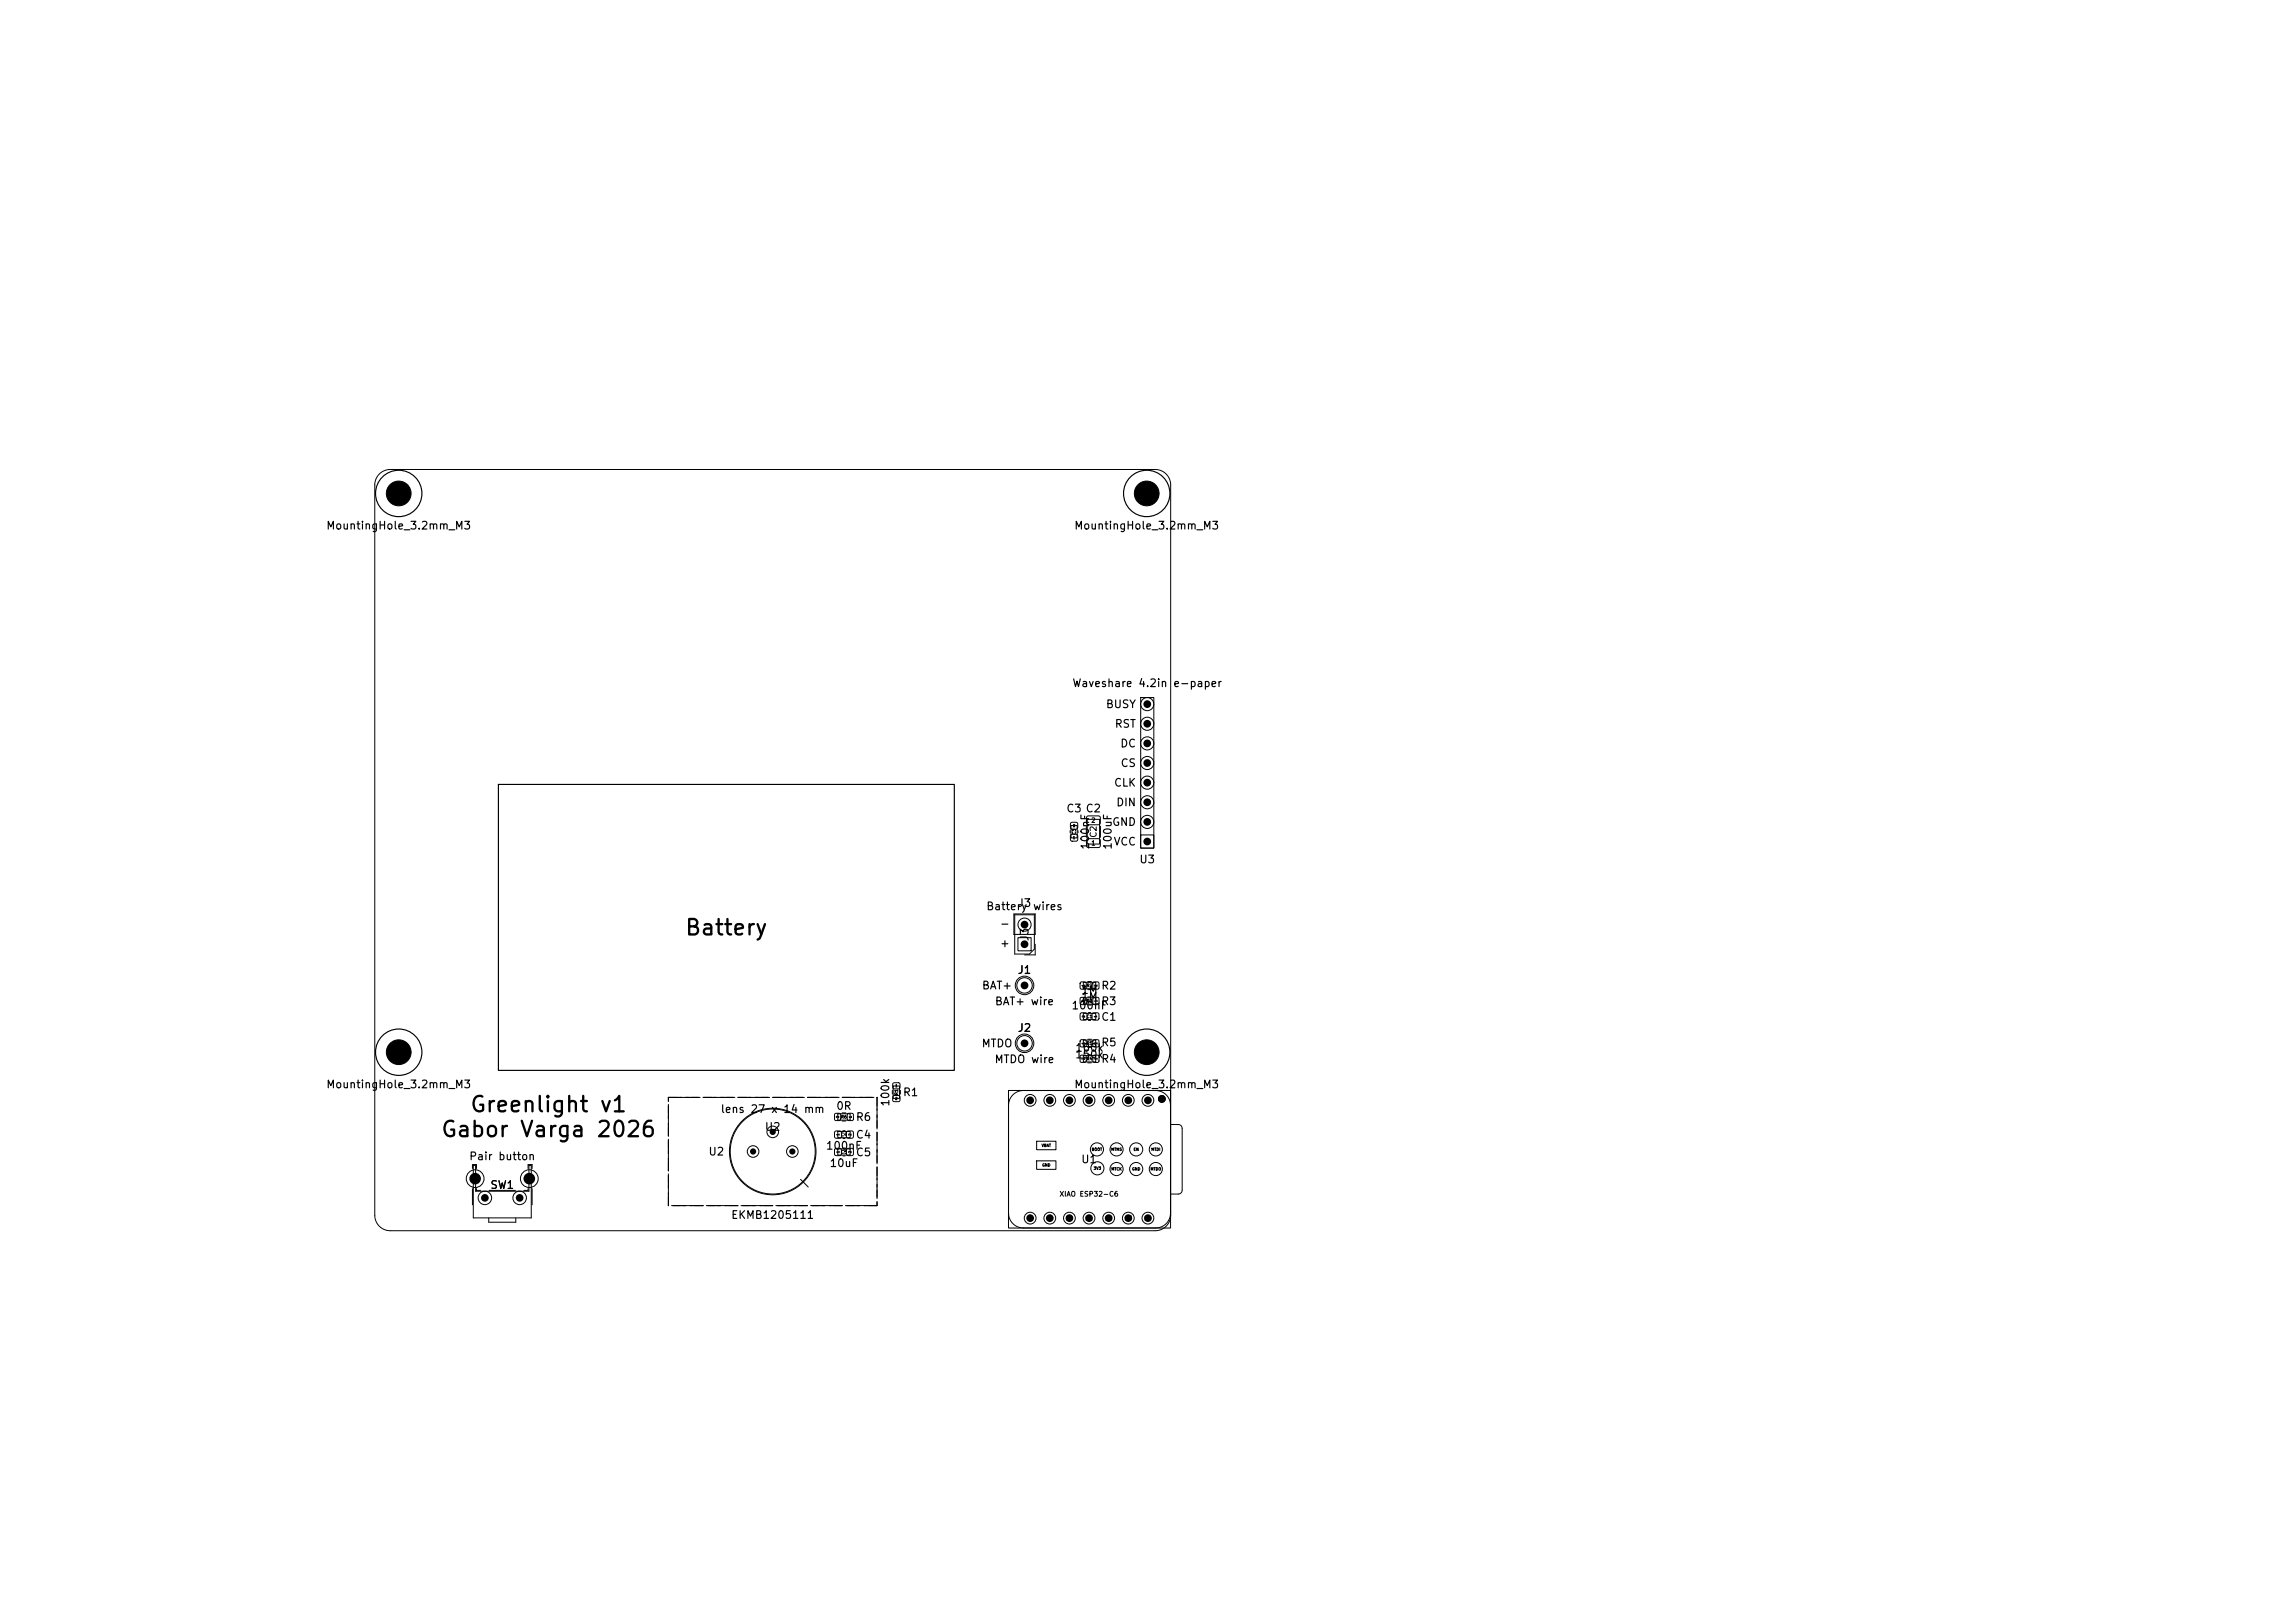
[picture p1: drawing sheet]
<svg xmlns="http://www.w3.org/2000/svg" width="297mm" height="210mm" viewBox="0 0 297 210" stroke-linecap="round" stroke-linejoin="round" font-family="sans-serif">
<defs><g id="words">
<g font-size="2">
<text x="88.5" y="121.5">Battery</text>
<text x="56.9" y="147.6">Gabor Varga 2026</text>
<text x="60.7" y="144.4">Greenlight v1</text>
</g>
<g font-size="1">
<text x="42.1" y="68.8">MountingHole_3.2mm_M3</text>
<text x="138.9" y="68.8">MountingHole_3.2mm_M3</text>
<text x="138.7" y="89.1">Waveshare 4.2in</text>
<text x="151.8" y="89.1">e-paper</text>
<text x="143" y="91.9">BUSY</text>
<text x="144.2" y="94.4">RST</text>
<text x="144.9" y="96.9">DC</text>
<text x="144.9" y="99.5">CS</text>
<text x="137.9" y="105.4">C3 C2</text>
<text x="143.9" y="107.1">GND</text>
<text x="144.1" y="102">CLK</text>
<text x="144.4" y="104.6">DIN</text>
<text x="141.2" y="110" transform="rotate(-90 141.2 110)">100nF</text>
<text x="144" y="109.6">VCC</text>
<text x="144.1" y="110" transform="rotate(-90 144.1 110)">100uF</text>
<text x="147.4" y="111.9">U3</text>
<text x="127.6" y="118">Battery wires</text>
<text x="131.6" y="117.6">J3</text>
<text x="129.3" y="120.3">-</text>
<text x="129.3" y="122.8">+</text>
<text x="133.3" y="121.9" transform="rotate(-90 133.3 121.9)">J3</text>
<text x="127" y="128.3">BAT+</text>
<text x="128.7" y="130.3">BAT+ wire</text>
<text x="131.6" y="126.3">J1</text>
<text x="138.6" y="130.9">100nF</text>
<text x="139.9" y="128.9">1M</text>
<text x="142.4" y="130.3">R3</text>
<text x="142.4" y="128.3">R2</text>
<text x="127" y="135.8">MTDO</text>
<text x="128.6" y="137.8">MTDO wire</text>
<text x="131.6" y="133.8">J2</text>
<text x="139.1" y="137.2">150k</text>
<text x="139.1" y="136.3">100k</text>
<text x="142.4" y="135.6">R5</text>
<text x="142.4" y="137.8">R4</text>
<text x="142.4" y="132.3">C1</text>
<text x="42.1" y="141.1">MountingHole_3.2mm_M3</text>
<text x="108.1" y="143.9">0R</text>
<text x="115.3" y="143.3" transform="rotate(-90 115.3 143.3)">100k</text>
<text x="116.8" y="142.1">R1</text>
<text x="138.9" y="141.1">MountingHole_3.2mm_M3</text>
<text x="91.6" y="149.8">U2</text>
<text x="93.2" y="144.3">lens 27 x 14 mm</text>
<text x="98.9" y="146.6">U2</text>
<text x="106.8" y="149">100nF</text>
<text x="110.7" y="147.6">C4</text>
<text x="110.7" y="145.3">R6</text>
<text x="110.7" y="149.9">C5</text>
<text x="60.6" y="150.4">Pair button</text>
<text x="63.4" y="154.1">SW1</text>
<text x="107.3" y="151.2">10uF</text>
<text x="139.8" y="150.8">U1</text>
<text x="94.5" y="158">EKMB1205111</text>
</g>
<g font-size=".8">
<text x="142.1" y="108.5" transform="rotate(-90 142.1 108.5)">C2</text>
<text x="61" y="153.1">1</text>
<text x="68.1" y="153.1">1</text>
</g>
<g font-size=".7">
<text x="132.2" y="128">1</text>
<text x="132.2" y="135.5">1</text>
</g>
<g font-size=".6">
<text x="148.1" y="94.1">7</text>
<text x="148.1" y="91.5">8</text>
<text x="148.1" y="101.7">4</text>
<text x="148.1" y="99.2">5</text>
<text x="148.1" y="96.6">6</text>
<text x="141.2" y="106.6">2</text>
<text x="148.1" y="106.8">2</text>
<text x="148.1" y="104.2">3</text>
<text x="141.2" y="109.6">1</text>
<text x="148.1" y="109.3">1</text>
<text x="132.3" y="122.6">1</text>
<text x="132.3" y="120.1">2</text>
<text x="62.4" y="155.4">2</text>
<text x="66.9" y="155.4">1</text>
<text x="137" y="155">XIAO ESP32-C6</text>
</g>
<g font-size=".5">
<text x="133" y="142.8">7</text>
<text x="135.6" y="142.8">6</text>
<text x="138.1" y="142.8">5</text>
<text x="140.6" y="142.8">4</text>
<text x="143.2" y="142.8">3</text>
<text x="145.7" y="142.8">2</text>
<text x="148.3" y="142.8">1</text>
<text x="97.2" y="149.4">3</text>
<text x="99.7" y="146.8">2</text>
<text x="102.3" y="149.4">1</text>
<text x="133" y="158">8</text>
<text x="135.6" y="158">9</text>
<text x="137.9" y="158">10</text>
<text x="140.4" y="158">11</text>
<text x="142.9" y="158">12</text>
<text x="145.5" y="158">13</text>
<text x="148" y="158">14</text>
</g>
<g font-size=".4">
<text x="139.3" y="108.1" transform="rotate(-90 139.3 108.1)">C3</text>
<text x="140.6" y="129.8">R3</text>
<text x="140.6" y="127.8">R2</text>
<text x="140.6" y="131.8">C1</text>
<text x="140.6" y="135.3">R5</text>
<text x="140.6" y="137.3">R4</text>
<text x="116.3" y="141.8" transform="rotate(-90 116.3 141.8)">R1</text>
<text x="108.8" y="147.1">C4</text>
<text x="108.8" y="144.8">R6</text>
<text x="108.8" y="149.4">C5</text>
</g>
<g font-size=".3">
<text x="138.8" y="107.1">2</text>
<text x="138.8" y="108.6">1</text>
<text x="140.4" y="129.7" transform="rotate(-90 140.4 129.7)">2</text>
<text x="140.4" y="127.7" transform="rotate(-90 140.4 127.7)">1</text>
<text x="140.5" y="131.7" transform="rotate(-90 140.5 131.7)">2</text>
<text x="142" y="131.7" transform="rotate(-90 142 131.7)">1</text>
<text x="142.1" y="129.7" transform="rotate(-90 142.1 129.7)">1</text>
<text x="142.1" y="127.7" transform="rotate(-90 142.1 127.7)">2</text>
<text x="140.4" y="137.2" transform="rotate(-90 140.4 137.2)">2</text>
<text x="140.4" y="135.2" transform="rotate(-90 140.4 135.2)">1</text>
<text x="142.1" y="137.2" transform="rotate(-90 142.1 137.2)">1</text>
<text x="142.1" y="135.2" transform="rotate(-90 142.1 135.2)">2</text>
<text x="115.8" y="140.7">1</text>
<text x="115.8" y="142.4">2</text>
<text x="108.6" y="144.7" transform="rotate(-90 108.6 144.7)">2</text>
<text x="108.7" y="149.2" transform="rotate(-90 108.7 149.2)">1</text>
<text x="108.7" y="147" transform="rotate(-90 108.7 147)">1</text>
<text x="110.2" y="149.2" transform="rotate(-90 110.2 149.2)">2</text>
<text x="110.2" y="147" transform="rotate(-90 110.2 147)">2</text>
<text x="110.3" y="144.7" transform="rotate(-90 110.3 144.7)">1</text>
<text x="134.8" y="148.5">VBAT</text>
<text x="141.2" y="149">BOOT</text>
<text x="143.8" y="149">MTMS</text>
<text x="146.7" y="149">EN</text>
<text x="149" y="149">MTDI</text>
<text x="134.8" y="151">GND</text>
<text x="141.5" y="151.4">3V3</text>
<text x="143.8" y="151.5">MTCK</text>
<text x="146.5" y="151.5">GND</text>
<text x="148.9" y="151.5">MTDO</text>
</g>
</g></defs>
<g fill="none" stroke="#000" stroke-width=".13">
<path d="M49.1 61.3a2 2 0 0 1 1.4-.6h99a2 2 0 0 1 2 2.1v94.4a2 2 0 0 1-2 2.1h-99a2 2 0 0 1-2-2v-94.6a2 2 0 0 1 .6-1.4zM147.6 90.3h1.7v19.4h-1.7zM131.2 118.3h2.8v2.6h-2.8zM131.3 118.4h2.6v4.4l-.7 .6h-1.9zM138.5 107.5v.3M138.6 108l.2-.1 .6 .1 .1 .2-.1 .6h-.2h-.6l-.1-.2zM138.6 106.5l.2-.1 .6 .1 .1 .1-.1 .6-.2 .1-.6-.1-.1-.1zM138.6 106.8h.8v1.6h-.8zM139.5 107.5v.3M140.6 106.9v1.4M140.7 108.6l.2-.1h1.3l.2 .3v.7l-.2 .2h-1.4l-.2-.3zM140.7 105.6h.2h1.3l.2 .2v.8l-.2 .1h-1.4l-.2-.2z"/>
<path d="M140.7 106h1.6v3.2h-1.6zM142.4 106.9v1.4M147.6 108h1.7v1.7h-1.7zM131.7 121.3h1.7v1.7h-1.7zM134 122.2v1.4h-1.4M139.8 134.6h.7v.8h-.7zM139.8 136.6h.7v.8h-.7zM139.8 129.1h.7v.8h-.7zM139.8 127.1h.7v.8h-.7zM139.8 131.1h.2h.6l.1 .2-.1 .6-.1 .1-.7-.1v-.1zM140.2 134.6h1.6v.8h-1.6zM140.2 136.6h1.6v.8h-1.6z"/>
<path d="M140.2 129.1h1.6v.8h-1.6zM140.2 127.1h1.6v.8h-1.6zM140.2 131.1h1.6v.8h-1.6zM140.8 134.5h.4M140.8 135.5h.4M140.8 136.5h.4M140.8 137.5h.4M140.8 129h.4M140.8 130h.4M140.8 127h.4M140.8 128h.4M140.9 131h.2"/>
<path d="M140.9 132h.2M141.4 131.1h.1h.7v.2v.6l-.2 .1-.6-.1-.1-.1zM141.5 134.6h.7v.8h-.7zM141.5 136.6h.7v.8h-.7zM141.5 129.1h.7v.8h-.7zM141.5 127.1h.7v.8h-.7zM61.1 151.2v-.5h.6v.5M61.1 153.8v2.1M61.3 150.8h.2v3.3h6.9v-3.3h.4v6.8h-7.5zM61.7 153.8v.2h.5M63.2 157.6v.6h3.5v-.6M63.3 154h3.4"/>
<path d="M68.3 151.2v-.5h.6v.5M68.3 153.8v.2h-.5M68.9 153.8v2.1M86.5 142.9v1.1M86.5 144.4v1.1M86.5 145.9v1.1M86.5 147.4v1.1M86.5 148.9v1.1M86.5 150.4v1.1M86.5 151.9v1.1M86.5 153.4v1.1M86.5 154.9v1.1"/>
<path d="M86.9 156h1.1M87.6 142h-1.1v.5M88 142h1.1M88.4 156h1.1M89.5 142h1.1M89.9 156h1.1M91 142h1.1M91.4 156h1.1M92.5 142h1.1M92.9 156h1.1M94 142h1.1M94.4 156h1.1"/>
<path d="M95.5 142h1.1M95.9 156h1.1M97 142h1.1M97.4 156h1.1M98.5 142h1.1M98.9 156h1.1M100 142h1.1M100.4 156h1.1M101.5 142h1.1M101.9 156h1.1M103 142h1.1M103.4 156h1.1"/>
<path d="M103.6 152.6l1 1M104.5 142h1.1M104.9 156h1.1M106 142h1.1M106.4 156h1.1M107.5 142h1.1M107.9 156h1.1M108.1 144.1h.6v.8h-.6zM108.1 146.4l.1-.1 .6 .1 .1 .2-.1 .6-.1 .1-.6-.1-.1-.1zM108.1 148.7l.1-.1 .6 .1 .1 .1-.1 .7h-.1h-.6l-.1-.2zM108.4 146.4h1.6v.8h-1.6zM108.4 144.1h1.6v.8h-1.6z"/>
<path d="M108.4 148.7h1.6v.8h-1.6zM109 144h.5M109 145h.5M109 142h1.1M109.1 146.3h.3M109.1 147.3h.3M109.1 148.6h.3M109.1 149.6h.3M109.4 156h1.1M109.6 146.4l.2-.1 .6 .1v.2v.6l-.2 .1-.6-.1-.1-.1zM109.6 148.7l.2-.1 .6 .1v.1v.7h-.2h-.6l-.1-.2zM109.7 144.1h.7v.8h-.7z"/>
<path d="M110.5 142h1.1M110.9 156h1.1M112 142h1.1M113.5 142v1.1M113.5 143.5v1.1M113.5 145v1.1M113.5 146.5v1.1M113.5 148v1.1M113.5 149.5v1.1M113.5 151v1.1M113.5 152.5v1.1M113.5 154v1.1"/>
<path d="M113.5 155.5v.5h-1.1M115.5 141.1v.5M115.6 140.2h.8v.6h-.8zM115.6 141.8h.8v.7h-.8zM115.6 140.5h.8v1.6h-.8zM116.5 141.1v.5M130.5 141.1h21v17.8h-21zM131.1 141.7a1.91 1.91 0 0 1 1.3-.6h17.2a1.91 1.91 0 0 1 1.9 1.9v14a1.91 1.91 0 0 1-1.9 1.9h-17.2a1.91 1.91 0 0 1-1.9-1.9v-14a1.9 1.9 0 0 1 .6-1.3zM134.2 147.7h2.5v1.1h-2.5zM134.2 150.2h2.5v1.1h-2.5zM151.5 145.5h1a.5 .5 0 0 1 .5 .5v8a.5 .5 0 0 1-.5 .5h-1"/>
<circle cx="51.6" cy="63.9" r="1.6"/>
<circle cx="148.4" cy="63.9" r="1.6"/>
<circle cx="148.5" cy="96.2" r=".85"/>
<circle cx="148.5" cy="91.1" r=".85"/>
<circle cx="148.5" cy="93.6" r=".85"/>
<circle cx="148.5" cy="98.7" r=".85"/>
<circle cx="132.6" cy="119.6" r=".85"/>
<circle cx="148.5" cy="101.3" r=".85"/>
<circle cx="148.5" cy="106.3" r=".85"/>
<circle cx="148.5" cy="103.8" r=".85"/>
<circle cx="51.6" cy="136.1" r="1.6"/>
<circle cx="132.6" cy="127.5" r="1"/>
<circle cx="132.6" cy="135" r="1"/>
<circle cx="132.6" cy="127.5" r="1.2"/>
<circle cx="132.6" cy="135" r="1.2"/>
<circle cx="148.4" cy="136.1" r="1.6"/>
<circle cx="61.5" cy="152.5" r="1.15"/>
<circle cx="62.7" cy="155" r=".87"/>
<circle cx="67.3" cy="155" r=".87"/>
<circle cx="68.5" cy="152.5" r="1.15"/>
<circle cx="97.5" cy="149" r=".75"/>
<circle cx="100" cy="149" r="5.5"/>
<circle cx="100" cy="149" r="5.6"/>
<circle cx="100" cy="146.5" r=".75"/>
<circle cx="102.5" cy="149" r=".75"/>
<circle cx="133.3" cy="157.6" r=".76"/>
<circle cx="133.3" cy="142.4" r=".76"/>
<circle cx="135.9" cy="157.6" r=".76"/>
<circle cx="135.9" cy="142.4" r=".76"/>
<circle cx="138.4" cy="142.4" r=".76"/>
<circle cx="138.4" cy="157.6" r=".76"/>
<circle cx="140.9" cy="157.6" r=".76"/>
<circle cx="140.9" cy="142.4" r=".76"/>
<circle cx="142" cy="148.7" r=".85"/>
<circle cx="142" cy="151.2" r=".85"/>
<circle cx="143.5" cy="157.6" r=".76"/>
<circle cx="143.5" cy="142.4" r=".76"/>
<circle cx="144.5" cy="148.7" r=".85"/>
<circle cx="144.5" cy="151.3" r=".85"/>
<circle cx="146" cy="142.4" r=".76"/>
<circle cx="146" cy="157.6" r=".76"/>
<circle cx="147" cy="148.7" r=".85"/>
<circle cx="147" cy="151.3" r=".85"/>
<circle cx="148.6" cy="142.4" r=".76"/>
<circle cx="148.6" cy="157.6" r=".76"/>
<circle cx="149.6" cy="148.7" r=".85"/>
<circle cx="149.6" cy="151.3" r=".85"/>
</g>
<g fill="none" stroke="#000" stroke-width=".15">
<path d="M64.5 101.5h59v37h-59zM86.5 143.1v1.7M86.5 145.4v1.6M86.5 147.6v1.7M86.5 149.9v1.6M86.5 152.1v1.7M86.5 154.4v1.6M87.1 156h1.6M88.1 142h-1.6v.5M88.7 142h1.7M89.3 156h1.7M91 142h1.7"/>
<path d="M91.6 156h1.6M93.2 142h1.7M93.9 156h1.6M95.5 142h1.6M96.1 156h1.7M97.8 142h1.6M98.3 156h1.7M100 142h1.6M100.6 156h1.7M102.3 142h1.6M102.8 156h1.7M104.5 142h1.7"/>
<path d="M105.1 156h1.6M106.7 142h1.7M107.4 156h1.6M109 142h1.6M109.6 156h1.6M111.2 142h1.7M113.5 142v1.7M113.5 144.3v1.6M113.5 146.5v1.7M113.5 148.8v1.6M113.5 151v1.7M113.5 153.3v1.6"/>
<path d="M113.5 155.5v.5h-1.7"/>
<circle cx="51.6" cy="63.8" r="3"/>
<circle cx="148.4" cy="63.8" r="3"/>
<circle cx="51.6" cy="136.1" r="3"/>
<circle cx="148.4" cy="136.1" r="3"/>
</g>
<g fill="#000">
<circle cx="51.6" cy="63.9" r="1.6"/>
<circle cx="148.4" cy="63.9" r="1.6"/>
<circle cx="148.5" cy="96.2" r=".5"/>
<circle cx="148.5" cy="93.6" r=".5"/>
<circle cx="148.5" cy="98.7" r=".5"/>
<circle cx="148.5" cy="91.1" r=".5"/>
<circle cx="132.6" cy="119.6" r=".5"/>
<circle cx="148.5" cy="108.9" r=".5"/>
<circle cx="148.5" cy="106.3" r=".5"/>
<circle cx="148.5" cy="101.3" r=".5"/>
<circle cx="148.5" cy="103.8" r=".5"/>
<circle cx="51.6" cy="136.1" r="1.6"/>
<circle cx="132.6" cy="135" r=".5"/>
<circle cx="132.6" cy="122.2" r=".5"/>
<circle cx="132.6" cy="127.5" r=".5"/>
<circle cx="148.4" cy="136.1" r="1.6"/>
<circle cx="61.5" cy="152.5" r=".75"/>
<circle cx="62.7" cy="155" r=".5"/>
<circle cx="67.3" cy="155" r=".5"/>
<circle cx="68.5" cy="152.5" r=".75"/>
<circle cx="86.5" cy="156" r=".05"/>
<circle cx="86.5" cy="156" r=".07"/>
<circle cx="97.5" cy="149" r=".4"/>
<circle cx="100" cy="146.5" r=".4"/>
<circle cx="102.5" cy="149" r=".4"/>
<circle cx="113.5" cy="142" r=".07"/>
<circle cx="113.5" cy="142" r=".05"/>
<circle cx="133.3" cy="157.6" r=".5"/>
<circle cx="133.3" cy="142.4" r=".5"/>
<circle cx="135.9" cy="142.4" r=".5"/>
<circle cx="135.9" cy="157.6" r=".5"/>
<circle cx="138.4" cy="142.4" r=".5"/>
<circle cx="138.4" cy="157.6" r=".5"/>
<circle cx="140.9" cy="157.6" r=".5"/>
<circle cx="140.9" cy="142.4" r=".5"/>
<circle cx="143.5" cy="157.6" r=".5"/>
<circle cx="143.5" cy="142.4" r=".5"/>
<circle cx="146" cy="157.6" r=".5"/>
<circle cx="146" cy="142.4" r=".5"/>
<circle cx="148.6" cy="142.4" r=".5"/>
<circle cx="148.6" cy="157.6" r=".5"/>
<circle cx="150.4" cy="142.2" r=".5"/>
</g>
<use href="#words"/>
</svg>
